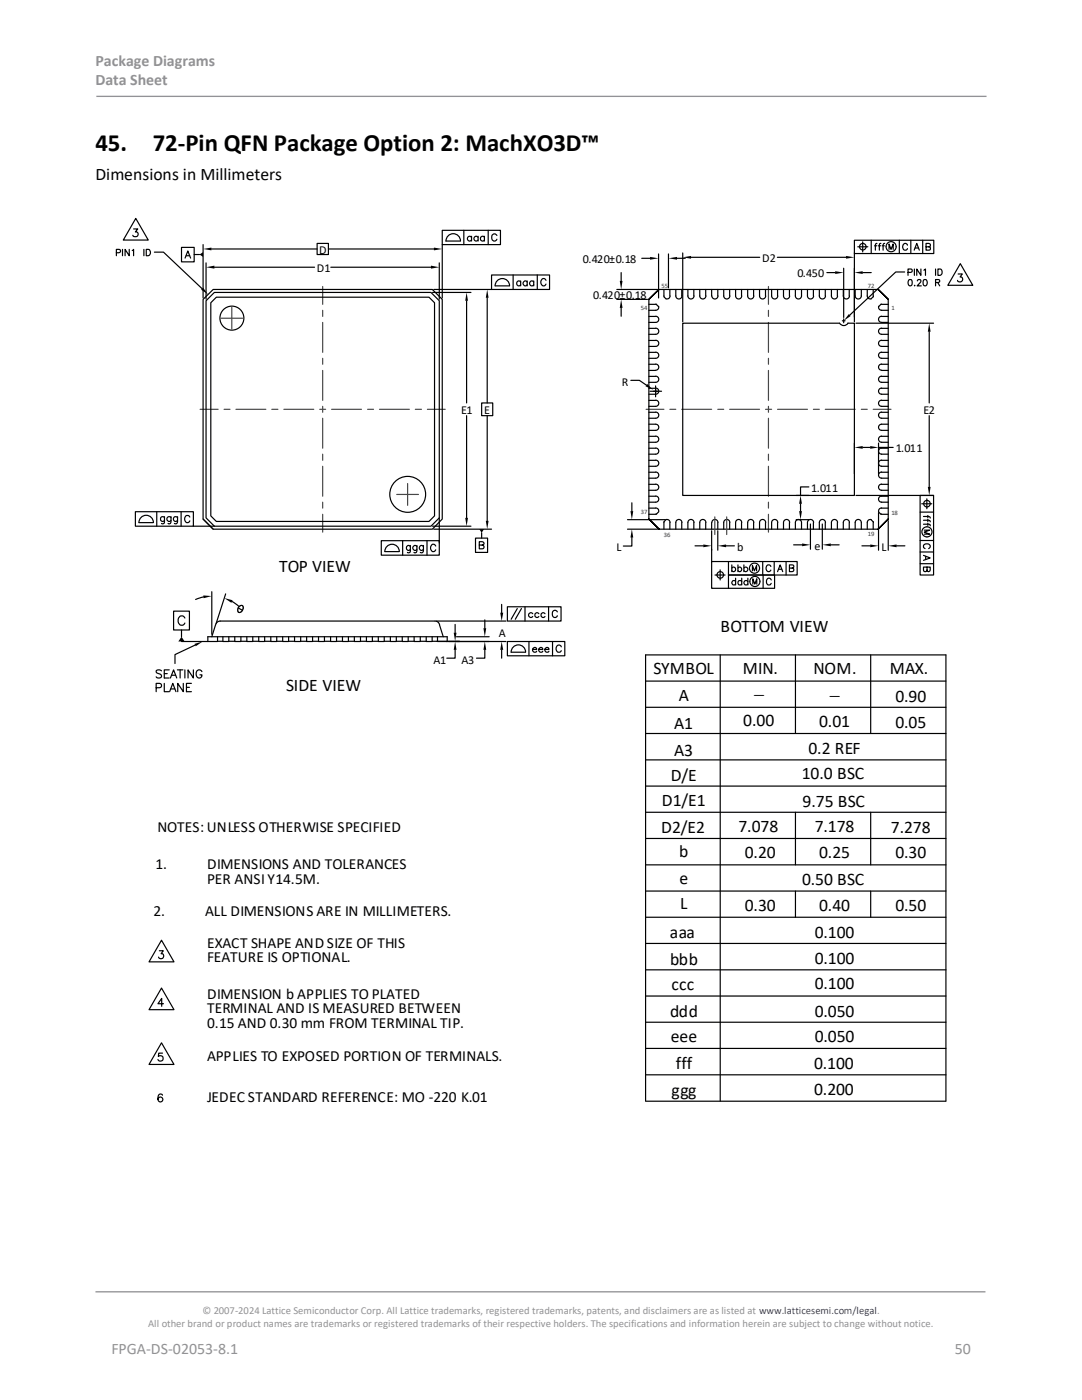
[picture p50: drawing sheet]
<svg xmlns="http://www.w3.org/2000/svg" width="216mm" height="279mm" viewBox="0 0 216 279" stroke-linecap="round" stroke-linejoin="round" font-family="sans-serif">
<defs><g id="words">
<g font-size="5">
<text x="19" y="30.1">45.</text>
<text x="30.5" y="30.1">72-Pin QFN Package Option 2: MachXO3D™</text>
</g>
<g font-size="3.5">
<text x="19" y="35.9">Dimensions in Millimeters</text>
<text x="55.7" y="114.2">TOP VIEW</text>
<text x="143.8" y="126.1">BOTTOM VIEW</text>
<text x="57.1" y="138">SIDE VIEW</text>
<text x="130.4" y="134.6">SYMBOL</text>
<text x="148.2" y="134.6">MIN.</text>
<text x="162.3" y="134.6">NOM.</text>
<text x="177.5" y="134.6">MAX.</text>
<text x="135.4" y="139.9">A</text>
<text x="178.7" y="140">0.90</text>
<text x="134.5" y="145.4">A1</text>
<text x="148.3" y="144.9">0.00</text>
<text x="163.5" y="145.1">0.01</text>
<text x="178.7" y="145.3">0.05</text>
<text x="133.8" y="155.8">D/E</text>
<text x="134.5" y="150.9">A3</text>
<text x="160" y="155.5">10.0 BSC</text>
<text x="161.3" y="150.4">0.2 REF</text>
<text x="132" y="160.8">D1/E1</text>
<text x="160.2" y="161">9.75 BSC</text>
<text x="131.9" y="166.3">D2/E2</text>
<text x="147.4" y="166">7.078</text>
<text x="162.6" y="166.1">7.178</text>
<text x="177.8" y="166.3">7.278</text>
<text x="135.5" y="171">b</text>
<text x="148.6" y="171.3">0.20</text>
<text x="163.5" y="171.3">0.25</text>
<text x="178.7" y="171.3">0.30</text>
<text x="135.6" y="176.4">e</text>
<text x="160" y="176.6">0.50 BSC</text>
<text x="135.7" y="181.4">L</text>
<text x="148.6" y="181.8">0.30</text>
<text x="163.5" y="181.8">0.40</text>
<text x="178.7" y="181.8">0.50</text>
<text x="133.7" y="187.1">aaa</text>
<text x="162.6" y="187.1">0.100</text>
<text x="133.7" y="192.6">bbb</text>
<text x="134" y="197.5">ccc</text>
<text x="162.6" y="192.5">0.100</text>
<text x="162.6" y="197.4">0.100</text>
<text x="133.7" y="203">ddd</text>
<text x="162.6" y="202.9">0.050</text>
<text x="133.9" y="207.9">eee</text>
<text x="162.6" y="207.9">0.050</text>
<text x="134.9" y="213.4">fff</text>
<text x="162.4" y="213.3">0.100</text>
<text x="134" y="218.7">ggg</text>
<text x="162.4" y="218.5">0.200</text>
</g>
<g font-size="3.2" fill="#919195">
<text x="19" y="13.2">Package Diagrams</text>
<text x="19" y="17.1">Data Sheet</text>
<text x="22.2" y="270.2">FPGA-DS-02053-8.1</text>
<text x="190.5" y="270.2">50</text>
</g>
<g font-size="3.1">
<text x="31.4" y="166">NOTES: UNLESS OTHERWISE SPECIFIED</text>
<text x="31" y="173.5">1.</text>
<text x="41.3" y="173.5">DIMENSIONS AND TOLERANCES</text>
<text x="41.3" y="176.3">PER ANSI Y14.5M.</text>
<text x="30.6" y="182.8">2.</text>
<text x="40.9" y="182.8">ALL DIMENSIONS ARE IN MILLIMETERS.</text>
<text x="41.3" y="189.2">EXACT SHAPE AND SIZE OF THIS</text>
<text x="41.3" y="192.1">FEATURE IS OPTIONAL.</text>
<text x="41.3" y="199.4">DIMENSION b APPLIES TO PLATED</text>
<text x="41.3" y="202.3">TERMINAL AND IS MEASURED BETWEEN</text>
<text x="41.3" y="205.2">0.15 AND 0.30 mm FROM TERMINAL TIP.</text>
<text x="41.3" y="211.7">APPLIES TO EXPOSED PORTION OF TERMINALS.</text>
<text x="41.3" y="219.9">JEDEC STANDARD REFERENCE: MO -220 K.01</text>
</g>
<g font-size="2.6">
<text x="150.3" y="139.5">—</text>
<text x="165.4" y="139.8">—</text>
</g>
<g font-size="2.4">
<text x="63.7" y="50.7">D</text>
<text x="116.3" y="52.5">0.420±0.18</text>
<text x="152.1" y="52.3">D2</text>
<text x="63.2" y="54.3">D1</text>
<text x="118.4" y="59.7">0.420±0.18</text>
<text x="159.1" y="55.4">0.450</text>
<text x="124.1" y="76.9">R</text>
<text x="92" y="82.7">E1</text>
<text x="96.6" y="82.7">E</text>
<text x="184.3" y="82.7">E2</text>
<text x="178.7" y="90.3">1.011</text>
<text x="161.9" y="98.2">1.011</text>
<text x="123" y="110">L</text>
<text x="147.1" y="110">b</text>
<text x="162.5" y="109.8">e</text>
<text x="175.9" y="110">L</text>
<text x="99.6" y="127.1">A</text>
<text x="86.5" y="132.5">A1</text>
<text x="92.1" y="132.4">A3</text>
</g>
<g font-size="2.1" fill="#919195">
<text x="40.4" y="262.3">© 2007-2024 Lattice Semiconductor Corp. All Lattice trademarks, registered trademarks, patents, and disclaimers are as listed at www.latticesemi.com/legal.</text>
<text x="29.6" y="264.9">All other brand or product names are trademarks or registered trademarks of their respective holders. The specifications and information herein are subject to change without notice.</text>
</g>
<g font-size="1.3" fill="#363636">
<text x="132" y="57.5">55</text>
<text x="173.2" y="57.4">72</text>
<text x="127.9" y="61.9">54</text>
<text x="177.9" y="61.9">1</text>
<text x="127.9" y="102.6">37</text>
<text x="132.5" y="107.1">36</text>
<text x="173.1" y="107">19</text>
<text x="177.9" y="102.8">18</text>
</g>
</g></defs>
<path d="M19.2 19.2h177.6M19 257.8h177.6" fill="none" stroke="#919195" stroke-width=".26"/>
<g fill="none" stroke="#000" stroke-width=".24">
<path d="M23.2 50.4h.7l.1-.2-.1-.4h-.7v1.2M24.4 49.8v1.2M25.8 49.8v1.2l-.8-1.2v1.2M26.4 50l.3-.2v1.2M26.7 45.7h.8l-.5 .6a.5 .5 0 0 1 .6 .5 .5 .5 0 0 1-.7 .4h-.2l-.2-.2M27.1 43.6l2.5 4.3h-5zM28.7 49.8v1.2M29.2 49.8a.68 .68 0 0 1 .8 .3 .68 .68 0 0 1-.2 .9h-.6zM30.8 50.3h1.8l7.7 7.3M36.2 49.4h2.5v2.9h-2.5zM36.9 51.5l.6-1.4 .5 1.4M37.2 51h.6"/>
<path d="M38.7 50.8h1.1M40.5 59.7l2-1.9h43.8l1.9 1.9v43.9l-1.9 2h-43.8l-2-2zM40.5 48.8v10.7M41.1 52.5v7.2M42.2 49.7h21.1M42.8 58.4h43.2l1.7 1.6v43.4l-1.7 1.6h-43.2l-1.7-1.6v-43.4zM42.8 53.3h20M43.2 59.3h42.4l1.1 1.1v42.6l-1.1 1.1h-42.4l-1.1-1.1v-42.6zM63.3 48.6h2.2v2.2h-2.2zM65.5 49.7h21.1M66 53.3h20M86.3 58.4h7.7"/>
<path d="M86.5 57.8h11.6M87.7 52.5v7.2M88.2 46h11.7v2.8h-11.7zM88.2 48.8v10.7M89 48.1h2.8M89 48.1a1.44 1.44 0 0 1 1.4-1.5 1.44 1.44 0 0 1 1.5 1.5M92.6 46v2.8M94.1 47.4a.46 .46 0 0 0-.7-.1 .46 .46 0 0 0 0 .7 .46 .46 0 0 0 .7-.1M94.1 47.2v.9M95.4 47.4a.47 .47 0 0 0-.7-.1 .47 .47 0 0 0 0 .7 .47 .47 0 0 0 .7-.1M95.4 47.2v.9M96.7 47.4a.45 .45 0 0 0-.7-.1 .45 .45 0 0 0 0 .7 .45 .45 0 0 0 .7-.1"/>
<path d="M96.7 47.2v.9M97.2 59.4v21M97.4 46v2.8M98.1 54.9h11.6v2.9h-11.6zM98.8 57a1.44 1.44 0 0 1 1.4-1.4 1.44 1.44 0 0 1 1.5 1.4M98.8 57.1h2.8M99.2 47a.58 .58 0 0 0-.9-.3 .58 .58 0 0 0-.2 .8 .53 .53 0 0 0 .4 .6 .53 .53 0 0 0 .7-.4M102.4 54.9v2.9M103.9 56.3a.44 .44 0 0 0-.7-.1 .44 .44 0 0 0 0 .7 .44 .44 0 0 0 .7-.1M103.9 56.1v1M105.2 56.3a.46 .46 0 0 0-.7-.1 .46 .46 0 0 0 0 .7 .46 .46 0 0 0 .7-.1M105.2 56.1v1"/>
<path d="M106.5 56.3a.46 .46 0 0 0-.7-.1 .46 .46 0 0 0 0 .7 .46 .46 0 0 0 .7-.1M106.5 56.1v1M107.2 54.9v2.9M108.9 55.9a.53 .53 0 0 0-.6-.3 .53 .53 0 0 0-.4 .5v.4a.53 .53 0 0 0 .4 .6 .53 .53 0 0 0 .6-.4M123.1 57.8h8.1M123.1 59.7h6.1M123.9 54.4v1.7M128.1 51.5h1.6M131.4 50.7v8.8M131.5 57.8l-2 1.9M132.5 57.8v1.3l.4 .5M133.4 50.7v6.7"/>
<path d="M133.7 57.8v1.3M133.7 59.1l-.2 .5h-.6M134.8 57.8v1.3a.61 .61 0 0 0 .7 .6 .61 .61 0 0 0 .6-.6M135.1 51.5h1.6M136 57.8v1.3M136.2 50.5v13.7M137.3 57.8v1.3a.61 .61 0 0 0 .6 .6 .61 .61 0 0 0 .6-.6M137.9 51.4h13.7M138.4 57.8v1.3M139.6 57.8v1.3a.61 .61 0 0 0 .6 .6 .61 .61 0 0 0 .7-.6M140.8 57.8v1.3M142 57.8v1.3a.61 .61 0 0 0 .7 .6 .61 .61 0 0 0 .6-.6"/>
<path d="M143.2 57.8v1.3M144.4 57.8v1.3a.61 .61 0 0 0 .6 .6 .61 .61 0 0 0 .6-.6v-1.3M146.8 57.8v1.3a.61 .61 0 0 0 .6 .6 .61 .61 0 0 0 .6-.6M148 57.8v1.3M149.2 57.8v1.3a.61 .61 0 0 0 .6 .6 .61 .61 0 0 0 .6-.6M150.4 57.8v1.3M151.6 57.8v1.3a.61 .61 0 0 0 .6 .6 .61 .61 0 0 0 .6-.6M152.7 57.8v1.3M154 57.8v1.3a.61 .61 0 0 0 .6 .6 .61 .61 0 0 0 .6-.6M155.1 51.4h13.7M155.2 57.8v1.3M156.3 57.8v1.3a.61 .61 0 0 0 .7 .6 .61 .61 0 0 0 .6-.6"/>
<path d="M157.5 57.8v1.3M158.7 57.8v1.3a.61 .61 0 0 0 .6 .6 .61 .61 0 0 0 .6-.6v-1.3M161.1 57.8v1.3a.61 .61 0 0 0 .6 .6 .61 .61 0 0 0 .6-.6v-1.3M163.5 57.8v1.3a.61 .61 0 0 0 .6 .6 .61 .61 0 0 0 .6-.6M164.7 57.8v1.3M165 54.4h1.7M165.9 57.8v1.3a.61 .61 0 0 0 .6 .6 .61 .61 0 0 0 .6-.6M167.1 57.8v1.3M168.3 57.8v1.3a.61 .61 0 0 0 .6 .6 .61 .61 0 0 0 .6-.6M168.3 53.5v9.9M169.5 57.8v1.3M170.5 47.9h15.8v2.7h-15.8z"/>
<path d="M170.5 50.5v13.7M170.6 57.8v1.3a.61 .61 0 0 0 .7 .6 .61 .61 0 0 0 .6-.6v-1.3M171.2 49.3h2M172.1 54.4h1.7M172.1 48.3v2M173.1 57.8v1.4l.2 .4h.5M173.8 47.9v2.7M174.2 59.3l-.4 .3M174.2 57.8v1.3M174.3 59.1l-.1 .1M174.5 49.1h.4M175 48.6l-.3 .3v1"/>
<path d="M175.2 57.8l2 1.9M175.3 49.1h.4M175.8 48.6l-.3 .1v1.2M176 49.1h.4M176.5 48.6l-.3 .3v1M177.4 49.8v-1.1l.4 1.1 .4-1.1v1.1M179.4 47.9v2.7M180.5 54.3h-1.8l-9.1 8.6M181.1 48.9a.48 .48 0 0 0-.6-.3 .48 .48 0 0 0-.4 .5v.3a.49 .49 0 0 0 .4 .5 .49 .49 0 0 0 .6-.3M181.2 54.4l.8-.2v-.4l-.8-.1v1.3M181.4 55.8h.3a.69 .69 0 0 1 .3 .7 .69 .69 0 0 1-.5 .6 .81 .81 0 0 1-.1-1.3zM181.7 47.9v2.7"/>
<path d="M182.4 49.9l.5-1.3 .5 1.3M182.5 53.7v1.3M182.5 56.9v.2zM182.6 49.5h.6M183 56.1l.2-.3h.3l.2 .1 .1 .2-.8 1h.8M183.8 53.7v1.3l-.9-1.3v1.3M184.1 47.9v2.7M184.4 55.8a.63 .63 0 0 1 .7 .5 .63 .63 0 0 1-.4 .8l-.5-.3v-.5zM184.4 53.9l.3-.2v1.3M184.8 49.3h.5l.3-.2v-.4l-.3-.1h-.5v1.3l.8-.1v-.4l-.3-.1M186.7 56.4l.8-.1v-.4l-.8-.1v1.3M186.7 53.7v1.3"/>
<path d="M187.1 56.4l.4 .7M187.2 53.7h.4a.69 .69 0 0 1 .4 .6 .69 .69 0 0 1-.4 .7h-.4zM191.2 54.7h.8l-.4 .6a.52 .52 0 0 1 .4 .8 .52 .52 0 0 1-.9-.2M191.6 52.6l2.5 4.3h-5zM93.1 60v20.4M123.9 61.5v1.6M125.9 75.9h1.7l1.4 1M129.5 79.9h1.3M129.5 78.7h1.3M129.5 77.5h1.3M129.5 76.3h1.3M129.5 75.1h1.3"/>
<path d="M129.5 73.9h1.3M129.5 72.7h1.3M129.5 71.5h1.3M129.5 70.3h1.3M129.5 69.1h1.3M129.5 67.9h1.3M129.5 66.7h1.3M129.5 65.5h1.3M129.5 64.3h1.3M129.5 63.2h1.3M129.5 61.9h1.3M129.5 60.7h1.3"/>
<path d="M129.7 78.1h2.3M130.8 77v2.2M130.8 79.9a.61 .61 0 0 1 .6 .6 .61 .61 0 0 1-.6 .6M130.8 77.4a.61 .61 0 0 1 .6 .7 .61 .61 0 0 1-.6 .6M130.8 75.1a.61 .61 0 0 1 .6 .6 .61 .61 0 0 1-.6 .6M130.8 72.7a.61 .61 0 0 1 .6 .6 .61 .61 0 0 1-.6 .6M130.8 70.3a.61 .61 0 0 1 .6 .6 .61 .61 0 0 1-.6 .6M130.8 67.9a.61 .61 0 0 1 .6 .6 .61 .61 0 0 1-.6 .6M130.8 65.5a.61 .61 0 0 1 .6 .6 .61 .61 0 0 1-.6 .6M130.8 63.1a.61 .61 0 0 1 .6 .6 .61 .61 0 0 1-.6 .6M130.8 60.7h.2M131 60.8l.4 .4"/>
<path d="M131.4 61.1l-.1 .6-.5 .2M168.1 64h.5M168.3 63.6v.8M169.2 64.5a.98 .98 0 0 1-1.7 0h-31.3v34.4h34.3v-34.4h-1.3M170.8 64.5h15.5M175.3 61.1v.4l.4 .4h1.5M175.7 60.8l-.4 .4M175.9 79.9h1.3M175.9 75.1h1.3M175.9 73.9h1.3M175.9 70.3h1.3M175.9 67.9h1.3"/>
<path d="M175.9 65.5h1.3M175.9 63.2h1.3M175.9 60.7h1.3M175.9 60.7h-.2M175.9 63.1a.61 .61 0 0 0-.6 .6 .61 .61 0 0 0 .6 .6h1.3M175.9 65.5a.61 .61 0 0 0-.6 .6 .61 .61 0 0 0 .6 .6h1.3M175.9 67.9a.61 .61 0 0 0-.6 .6 .61 .61 0 0 0 .6 .6h1.3M175.9 70.3a.61 .61 0 0 0-.6 .6 .61 .61 0 0 0 .6 .6h1.3M175.9 75.1a.61 .61 0 0 0-.6 .6 .61 .61 0 0 0 .6 .6h1.3M175.9 79.9a.61 .61 0 0 0-.6 .6 .61 .61 0 0 0 .6 .6h1.3M177.2 72.7h-1.3a.61 .61 0 0 0-.6 .6 .61 .61 0 0 0 .6 .6M177.2 77.5l-1.3-.1a.61 .61 0 0 0-.6 .7 .61 .61 0 0 0 .6 .6h1.3"/>
<path d="M185.4 66.2v14.2M93.1 83v20.4M96.1 80.4h2.2v2.6h-2.2zM97.2 83v20.9M129.5 99h1.3M129.5 97.8h1.3M129.5 96.7h1.3M129.5 95.4h1.3M129.5 94.2h1.3M129.5 93.1h1.3M129.5 91.9h1.3M129.5 90.6h1.3"/>
<path d="M129.5 89.5h1.3M129.5 88.3h1.3M129.5 87.1h1.3M129.5 85.9h1.3M129.5 84.7h1.3M129.5 83.5h1.3M129.5 82.3h1.3M129.5 81.1h1.3M130.8 99a.61 .61 0 0 1 .6 .6 .61 .61 0 0 1-.6 .6M130.8 96.6a.61 .61 0 0 1 .6 .6 .61 .61 0 0 1-.6 .6M130.8 94.2a.61 .61 0 0 1 .6 .6 .61 .61 0 0 1-.6 .6M130.8 91.8a.61 .61 0 0 1 .6 .6 .61 .61 0 0 1-.6 .7"/>
<path d="M130.8 89.4a.61 .61 0 0 1 .6 .6 .61 .61 0 0 1-.6 .6M130.8 87a.61 .61 0 0 1 .6 .6 .61 .61 0 0 1-.6 .7M130.8 84.7a.61 .61 0 0 1 .6 .6 .61 .61 0 0 1-.6 .6M130.8 82.2a.61 .61 0 0 1 .6 .7 .61 .61 0 0 1-.6 .6M158.9 98.9h2.5M161.4 97.2h-1.7v1.7M170.5 88.4v6.2M170.8 98.9h15.5M172.1 89.3h1.5M175.3 88.4v6.2M175.3 89.3h2.9M175.9 96.7h1.3"/>
<path d="M175.9 94.2h1.3M175.9 91.9h1.3M175.9 89.5h1.3M175.9 87.1h1.3M175.9 87a.61 .61 0 0 0-.6 .6 .61 .61 0 0 0 .6 .7h1.3M175.9 89.4a.61 .61 0 0 0-.6 .6 .61 .61 0 0 0 .6 .6h1.3M175.9 91.8a.61 .61 0 0 0-.6 .6 .61 .61 0 0 0 .6 .7h1.3M175.9 94.2a.61 .61 0 0 0-.6 .6 .61 .61 0 0 0 .6 .6h1.3M175.9 96.6a.61 .61 0 0 0-.6 .6 .61 .61 0 0 0 .6 .6h1.3M177.2 82.3l-1.3-.1a.61 .61 0 0 0-.6 .7 .61 .61 0 0 0 .6 .6h1.3M177.2 84.7h-1.3a.61 .61 0 0 0-.6 .6 .61 .61 0 0 0 .6 .6h1.3M177.2 99h-1.3a.61 .61 0 0 0-.6 .6 .61 .61 0 0 0 .6 .6h1.3"/>
<path d="M183.6 98.9h2.7v15.9h-2.7zM184.9 99.6v1.9M185.4 83v14.2M27 102.1h11.6v2.9h-11.6zM27.7 104.3a1.44 1.44 0 0 1 1.5-1.5 1.44 1.44 0 0 1 1.4 1.5M27.7 104.3h2.9M31.3 102.1v2.9M32.8 103.1v1.1a.36 .36 0 0 1-.2 .3 .36 .36 0 0 1-.4 0M32.8 103.3a.45 .45 0 0 0-.6 0 .45 .45 0 0 0 0 .6 .45 .45 0 0 0 .6 0M34.1 103.1l-.1 1.3-.2 .1h-.3M34.1 103.3a.46 .46 0 0 0-.7-.1 .46 .46 0 0 0 0 .7 .46 .46 0 0 0 .7 0M35.4 103.1l-.1 1.3-.1 .1h-.4"/>
<path d="M35.4 103.3a.46 .46 0 0 0-.7-.1 .46 .46 0 0 0 0 .7 .46 .46 0 0 0 .7 0M36.1 102.1v2.9M37.9 103.2a.53 .53 0 0 0-.6-.3 .53 .53 0 0 0-.5 .5v.3a.53 .53 0 0 0 .5 .6 .53 .53 0 0 0 .6-.4M38.6 105h4.2M40.5 103.6l2 2M40.6 119.1l-1.6 .5M42.3 118.1v8.5M45 118.5l-1.9 5.9M76.1 107.9h11.6v2.9h-11.6zM76.8 110.1a1.44 1.44 0 0 1 1.4-1.5 1.44 1.44 0 0 1 1.5 1.5M76.8 110.1h2.8M80.3 107.9v2.9"/>
<path d="M81.9 108.9v1.1a.36 .36 0 0 1-.2 .3 .36 .36 0 0 1-.4-.1M81.9 109.1a.44 .44 0 0 0-.7-.1 .44 .44 0 0 0 0 .7 .44 .44 0 0 0 .7-.1M83.2 108.9l-.1 1.3-.2 .1-.3-.1M83.2 109.1a.46 .46 0 0 0-.7-.1 .46 .46 0 0 0 0 .7 .46 .46 0 0 0 .7-.1M84.5 108.9l-.1 1.3-.2 .1-.3-.1M84.5 109.1a.46 .46 0 0 0-.7-.1 .46 .46 0 0 0 0 .7 .46 .46 0 0 0 .7-.1M85.2 107.9v2.9M86.3 105h7.7M86.5 105.6h11.6M86.9 109a.53 .53 0 0 0-.6-.4 .53 .53 0 0 0-.4 .6v.3a.53 .53 0 0 0 .4 .6 .53 .53 0 0 0 .6-.4M87.7 103.4v5M94.9 107.4h2.4v2.8h-2.4z"/>
<path d="M95.6 108.8l.8-.1 .2-.2-.1-.2-.3-.2h-.6v1.4h.6a.38 .38 0 0 0 .4-.3 .38 .38 0 0 0-.4-.4M96.1 106.3v1.1M125.2 105.6h6M125.2 103.7h7.6M126.1 107.3v1.7h-1.7M126.1 100.3v1.7M129.5 103.6l2 2-2-2v-43.9l2-1.9-2 1.9 2-1.9h43.7l2 1.9-2-1.9 2 1.9v43.9l-2 2 2-2-2 2h-43.7l-2-2 2 2M129.5 102.6h1.3M129.5 101.4h1.3M129.5 100.2h1.3M130.8 101.4l.5 .2 .1 .6M131 102.6h-.2"/>
<path d="M131.4 102.2l-.4 .4M132.5 104.3l.4-.6h.2l.5 .2 .1 .4M132.5 104.3v1.3M133.7 104.3v1.3M134.8 104.3a.61 .61 0 0 1 .7-.6 .61 .61 0 0 1 .6 .6M134.8 104.3v1.3M136 104.3v1.3M137.3 104.3a.61 .61 0 0 1 .6-.6 .61 .61 0 0 1 .6 .6M137.3 104.3v1.3M138.4 104.3v1.3M138.7 108.9h1.6M139.6 104.3a.61 .61 0 0 1 .6-.6 .61 .61 0 0 1 .7 .6"/>
<path d="M139.6 104.3v1.3M140.8 104.3v1.3M142 104.3v1.3M142 105.9v6.2M142 104.3a.61 .61 0 0 1 .7-.6 .61 .61 0 0 1 .6 .6M142.7 114.8h2M143.2 104.3v1.3M143.2 105.9v3.9M143.7 113.7v2M144.4 104.3a.61 .61 0 0 1 .6-.6 .61 .61 0 0 1 .6 .6M144.4 104.3v1.3M144.9 108.9h1.6"/>
<path d="M145.4 112.1v2.7h9.2v2.6h-12.6v-5.3h17.1v2.7h-13.7v2.6M145.6 104.3v1.3M146 113.4a.42 .42 0 0 1 .6-.1 .42 .42 0 0 1 0 .6 .42 .42 0 0 1-.6 0M146 112.7v1.4M146.8 104.3a.61 .61 0 0 1 .6-.6 .61 .61 0 0 1 .6 .6M146.8 116.1a.42 .42 0 0 0-.6-.1 .42 .42 0 0 0 0 .6 .42 .42 0 0 0 .6-.1M146.8 104.3v1.3M146.8 115.4v1.3M147.3 113.4a.42 .42 0 0 1 .6-.1 .42 .42 0 0 1 0 .6 .42 .42 0 0 1-.6 0M147.3 112.7v1.4M148 104.3v1.3M148 116.1a.42 .42 0 0 0-.6-.1 .42 .42 0 0 0 0 .6 .42 .42 0 0 0 .6-.1"/>
<path d="M148 115.4v1.3M148.4 113.4a.44 .44 0 0 1 .7-.1 .44 .44 0 0 1 0 .7 .44 .44 0 0 1-.7-.1M148.4 112.7v1.4M149.2 104.3v1.3M149.2 104.3a.61 .61 0 0 1 .6-.6 .61 .61 0 0 1 .6 .6M149.2 116.1a.43 .43 0 0 0-.6-.1 .43 .43 0 0 0 0 .6 .43 .43 0 0 0 .6-.1M149.2 115.4v1.3M150.1 113.9v-1l.4 1 .5-1v1M150.2 116.6v-1.1l.4 1.1 .4-1.1v1.1M150.4 104.3v1.3M151.6 104.3a.61 .61 0 0 1 .6-.6 .61 .61 0 0 1 .6 .6M151.6 104.3v1.3"/>
<path d="M152.2 112.1v2.7M152.3 114.8v2.6M152.7 104.3v1.3M153.8 113.1a.49 .49 0 0 0-.5-.4 .49 .49 0 0 0-.4 .6 .56 .56 0 0 0 .1 .7 .56 .56 0 0 0 .8-.1v-.1M153.9 115.7a.48 .48 0 0 0-.6-.3 .48 .48 0 0 0-.4 .5v.3a.49 .49 0 0 0 .4 .5 .49 .49 0 0 0 .6-.3M154 104.3a.61 .61 0 0 1 .6-.6 .61 .61 0 0 1 .6 .6M154 104.3v1.3M154.5 112.1v2.7M155.2 114.1l.5-1.4 .5 1.4M155.2 104.3v1.3M155.4 113.6h.6M156.3 104.3a.61 .61 0 0 1 .7-.6 .61 .61 0 0 1 .6 .6"/>
<path d="M156.3 104.3v1.3M156.9 112.1v2.7M157.5 113.4l.9-.1v-.4l-.9-.2v1.4h.6l.3-.2v-.4l-.3-.1M157.5 104.3v1.3M158.4 108.7h1.7M158.7 104.3a.61 .61 0 0 1 .6-.6 .61 .61 0 0 1 .6 .6M158.7 104.3v1.3M158.9 103.7h2.5M159.7 100.5v1.5M159.9 104.3v1.3M161.1 104.3a.61 .61 0 0 1 .6-.6 .61 .61 0 0 1 .6 .6M161.1 104.3v1.3"/>
<path d="M161.7 104.6v5M162.3 104.3v1.3M163.5 104.3a.61 .61 0 0 1 .6-.6 .61 .61 0 0 1 .6 .6M163.5 104.3v1.3M164.1 104.6v5M164.7 104.3v1.3M165.8 108.7h1.6M165.9 104.3a.61 .61 0 0 1 .6-.6 .61 .61 0 0 1 .6 .6M165.9 104.3v1.3M167.1 104.3v1.3M168.3 104.3a.61 .61 0 0 1 .6-.6 .61 .61 0 0 1 .6 .6M168.3 104.3v1.3"/>
<path d="M169.5 104.3v1.3M170.6 104.3a.61 .61 0 0 1 .7-.6 .61 .61 0 0 1 .6 .6M170.6 104.3v1.3M171.9 104.3v1.3M172 108.9h1.6M173.1 104.3v1.3M173.8 103.7l.4 .4M173.8 103.7l-.5 .1-.2 .5M174.2 104.3v1.3M174.2 104.1l.1 .2M175.3 102.3v7.5M175.3 102.2l.4 .4"/>
<path d="M175.7 102.6h.2M175.9 102.6h1.3M175.9 101.4h1.3M175.9 101.4l-.5 .2-.1 .6M177.2 103.9v5.9M178.9 108.9h1.7M183.6 102.2h2.7M183.6 107.9h2.7M183.6 110.2h2.7M183.6 112.5h2.7M183.9 100.5h2M184.3 103.1h1l.3 .3"/>
<path d="M184.3 103.8h1l.3 .3M184.3 104.6l1.2 .1 .1 .2M184.3 110.8l1.3 .6-1.3 .4M184.4 105.8h1.1l-1.1 .4 1.1 .4h-1.1M184.6 109.5a.49 .49 0 0 1-.3-.6 .49 .49 0 0 1 .5-.4h.3a.49 .49 0 0 1 .5 .4 .49 .49 0 0 1-.3 .6M184.7 111v.7M185 113.2v.8l.3 .1 .3-.3v-.6h-1.3v.8l.4 .1 .3-.3M185.1 102.9v.4M185.1 103.6v.5M185.1 104.4v.5M31.2 137.3h.6a.44 .44 0 0 0 .4-.5 .44 .44 0 0 0-.4-.4h-.6v1.6M32.2 133.9a.62 .62 0 0 0-1 .1l.1 .3 .8 .3a.39 .39 0 0 1 0 .6 .69 .69 0 0 1-.9-.1"/>
<path d="M32.8 136.4v1.6h.9M32.8 134.4h.6M33.8 133.7h-1v1.6h1M33.8 138l.7-1.6 .6 1.6M34 135.3l.6-1.6 .7 1.6M34.1 137.5h.8M34.2 134.8h.8M34.6 122h3.2v3.7h-3.2zM35.4 133.7h1.1M35.9 133.7v1.6M36.2 128h5.3M36.2 125.7v1.4"/>
<path d="M36.6 136.4v1.6l-1.1-1.6v1.6M36.9 123.3a.69 .69 0 0 0-.8-.4 .69 .69 0 0 0-.6 .7 .77 .77 0 0 0 .3 1 .77 .77 0 0 0 1-.1l.1-.2M36.9 133.7v1.6M37.2 137.2h.6M38.2 136.4h-1v1.6h1M38.6 133.7v1.6l-1.1-1.6v1.6M38.9 128.7l-4 1.9v1.8M40.3 134a.6 .6 0 0 0-.7-.3 .6 .6 0 0 0-.5 .6v.4a.58 .58 0 0 0 .6 .6 .58 .58 0 0 0 .6-.6h-.4M43 124.7l-.7 2.4M43.4 127.1v.9h-1.9M43.4 128h1.1M43.9 123.9h42.9a.92 .92 0 0 1 .9 .8"/>
<path d="M43.9 123.9a.93 .93 0 0 0-.9 .8M44.5 127.1v.9M45.7 127.1v.9h-1.2M45.7 128h1.1M46.3 120l1.4 1M46.8 127.1v.9h1.3v-.9M47.5 122.1l.3 .1M47.5 121.3v.8M47.6 121.3l.8 .5M47.7 121.1l-.2 .2M47.9 120.9l-.2 .2M48.1 128h1.2"/>
<path d="M48.1 120.8l-.2 .1M48.2 120.8a.65 .65 0 0 1 .4 .6 .65 .65 0 0 1-.3 .6l-.5 .2M49.3 127.1v.9h1.1v-.9M50.4 128h1.2M51.6 127.1v.9h1.2v-.9M52.8 128h1.2M54 127.1v.9h1.2v-.9M55.2 128h1.2M56.4 127.1v.9h1.2v-.9M57.6 128h1.2M58.8 127.1v.9h1.2v-.9M60 128h1.2"/>
<path d="M61.2 127.1v.9h1.2v-.9M62.4 128h1.2M63.6 127.1v.9h1.1v-.9M64.7 128h1.3M66 127.1v.9h1.2v-.9M67.2 128h1.1M68.3 127.1v.9h1.2v-.9M69.5 128h1.2M70.7 127.1v.9h1.2v-.9M71.9 128h1.2M73.1 127.1v.9h1.2v-.9M74.3 128h1.2"/>
<path d="M75.5 127.1v.9h1.2v-.9M76.7 128h1.2M77.9 127.1v.9h1.2v-.9M79.1 128h1.2M80.3 127.1v.9h1.1v-.9M81.4 128h1.2M82.6 127.1v.9h1.3v-.9M83.9 128h17.1M85 127.1v.9M86.2 127.1v.9M87.1 123.9h13.9M87.3 127.1v.9h1.9v-.9h-47.7v.9"/>
<path d="M87.7 124.7l.7 2.4M90.8 129.7v1.7h-1.6M90.8 124.6v1.7M91.1 127.1h6.5M96.7 129.7v1.7h-1.6M96.7 123.7v1.7M100.1 120.6v1.7M100.1 129.7v1.7M101.2 128h11.5v2.9h-11.5zM101.2 121.1h10.7v2.8h-10.7zM102.3 129.3a1.44 1.44 0 0 1 1.6-.5 1.44 1.44 0 0 1 1 1.3h-2.9zM103.2 121.5l-1.2 2.1"/>
<path d="M104 121.5l-1.2 2.1M104.8 121.1v2.8M105.5 128v2.9M106.3 129.6h.8a.46 .46 0 0 0-.6-.3 .46 .46 0 0 0-.3 .6 .46 .46 0 0 0 .6 .3l.3-.2M106.3 122.5a.46 .46 0 0 0-.7-.1 .46 .46 0 0 0 0 .7 .46 .46 0 0 0 .7-.1M107.5 129.6h.8a.46 .46 0 0 0-.6-.3 .46 .46 0 0 0-.3 .6 .46 .46 0 0 0 .6 .3l.3-.2M107.5 122.5a.45 .45 0 0 0-.6-.1 .45 .45 0 0 0 0 .7 .45 .45 0 0 0 .6-.1M108.7 129.6h.8a.46 .46 0 0 0-.5-.3 .46 .46 0 0 0-.3 .6 .46 .46 0 0 0 .6 .3l.2-.2M108.7 122.5a.45 .45 0 0 0-.6-.1 .45 .45 0 0 0 0 .7 .45 .45 0 0 0 .6-.1M109.5 121.1v2.8M110.3 128v2.9M111.2 122.1a.57 .57 0 0 0-.8-.2 .57 .57 0 0 0-.2 .8 .51 .51 0 0 0 .4 .5 .51 .51 0 0 0 .6-.3"/>
<path d="M112 129.1a.53 .53 0 0 0-.6-.4 .53 .53 0 0 0-.4 .6 .58 .58 0 0 0 .2 .8 .58 .58 0 0 0 .8-.3M128.8 135.9h59.9M143.7 130.7v89M158.7 130.7v15.7M173.7 130.7v15.7M128.8 141.2h59.9M128.8 146.4h59.9M128.8 151.7h59.9M128.8 156.9h59.9M128.8 162.1h59.9M128.8 167.3h59.9M128.8 177.8h59.9"/>
<path d="M128.8 172.6h59.9M158.7 162.1v10.5M158.7 177.8v5.3M173.7 162.1v10.5M173.7 177.8v5.3M31.8 189.7h.8l-.5 .6a.52 .52 0 0 1 .4 .9 .52 .52 0 0 1-.9-.2M32.2 197.2l2.5 4.3h-5zM32.2 187.6l2.5 4.4h-5zM128.8 183.1h59.9M128.8 188.3h59.9M128.8 193.6h59.9M128.8 198.8h59.9"/>
<path d="M32.2 208.1l2.5 4.3h-5zM32.4 210.2h-.7l-.1 .7a.55 .55 0 0 1 .8-.1 .55 .55 0 0 1-.1 .9 .55 .55 0 0 1-.8-.3M32.4 218.6a.45 .45 0 0 0-.6-.2 .9 .9 0 0 0 .2 1.5 .49 .49 0 0 0 .5-.5 .49 .49 0 0 0-.5-.5 .49 .49 0 0 0-.5 .5M32.6 200.3h-1.1l.8-1.1v1.6M128.8 219.7v-89h59.9v89.1M128.8 204h59.9M128.8 209.2h59.9M128.8 214.5h59.9M128.8 219.8h59.9"/>
<circle cx="172.2" cy="49.2" r=".65"/>
<circle cx="177.8" cy="49.2" r="1.01"/>
<circle cx="46.3" cy="63.5" r="2.39"/>
<circle cx="81.3" cy="98.7" r="3.6"/>
<circle cx="143.7" cy="114.7" r=".65"/>
<circle cx="150.5" cy="113.4" r="1.01"/>
<circle cx="150.6" cy="116" r="1.01"/>
<circle cx="185" cy="100.5" r=".65"/>
<circle cx="185" cy="106.1" r="1.01"/>
</g>
<g fill="none" stroke="#484848" stroke-width=".24">
<path d="M64.4 57.2v3.5M153.3 57.2v3.5M44.1 63.5h4.3M46.3 61.3v4.4M64.4 61.9v1.3M64.4 64.3v6M64.4 71.5v1.2M64.4 73.9v6M153.3 61.9v1.3M153.3 64.3v6M153.3 71.5v1.2M153.3 73.9v6"/>
<path d="M39.9 81.7h3.6M44.7 81.7h1.2M47.1 81.7h5.9M54.2 81.7h1.3M56.6 81.7h6M63.8 81.7h1.2M64.4 81.1v1.2M64.4 83.5v6M64.4 90.6v1.3M64.4 93.1v5.9M66.2 81.7h5.9M73.4 81.7h1.1"/>
<path d="M75.7 81.7h6M79.2 98.7h4.3M81.3 96.5v4.4M82.9 81.7h1.2M85.3 81.7h3.5M128.9 81.7h3.6M133.7 81.7h1.1M136 81.7h6M143.2 81.7h1.2M145.6 81.7h6M152.7 81.7h1.3M153.3 81.1v1.2"/>
<path d="M153.3 83.5v6M153.3 90.6v1.3M153.3 93.1v5.9M155.2 81.7h5.9M162.3 81.7h1.2M164.7 81.7h5.9M171.9 81.7h1.2M174.2 81.7h3.6M64.4 100.2v1.2M64.4 102.6v3.6M142.6 103.2v3.5M145 103.2v3.5"/>
<path d="M153.3 100.2v1.2M153.3 102.6v3.6"/>
</g>
<g fill="#000">
<path d="M39.8 50.8l.7-.5v1zM40.5 57.4l1 1.4-1.4-1zM40.5 49.7l1.7-.3v.6zM41.1 53.3l1.7-.3v.6zM86 53l1.7 .3-1.7 .3zM86.6 49.4l1.6 .3-1.6 .3zM97.2 57.8l.3 1.6h-.6zM123.7 56.1h.5l-.3 1.7zM129.7 51.3l1.7 .2-1.7 .3zM133.4 51.5l1.7-.2v.5zM136.2 51.4l1.7-.3v.5zM166.7 54.1l1.6 .3-1.6 .3z"/>
<path d="M168.8 51.1l1.7 .3-1.7 .2zM170.5 54.4l1.6-.3v.6zM93.1 58.4l.3 1.6h-.6zM123.9 59.7l.3 1.8h-.5zM129.1 76.6l1.2 1.2-1.5-.7zM169.4 62.7l.3 .4-1.4 .9zM185.4 64.5l.3 1.7h-.6zM170.5 89.3l1.6-.3v.6zM173.6 89l1.7 .3-1.7 .3zM185.1 97.2h.6l-.3 1.7zM40.6 118.8l1.7 .2-1.7 .4zM92.8 103.4h.6l-.3 1.6z"/>
<path d="M95.6 105.6h1l-.5 .7zM96.9 103.9h.6l-.3 1.7zM125.8 102h.6l-.3 1.7zM126.1 105.6l.3 1.7h-.6zM140.3 108.7l1.7 .2-1.7 .3zM143.2 108.9l1.7-.2v.5zM159.5 102h.5l-.3 1.7zM159.7 98.9l.3 1.6h-.5zM160.1 108.5l1.6 .2-1.6 .3zM164.1 108.7l1.7-.2v.5zM173.6 108.7l1.7 .2-1.7 .3zM177.2 108.9l1.7-.2v.5z"/>
<path d="M36.2 127.1l.6 .9h-1.2zM38.8 128.5l1.6-.5-1.3 1zM44.8 119.4l1.6 .4-.2 .5zM90.5 126.3h.6l-.3 1.7zM90.8 128l.3 1.7h-.6zM96.5 125.4h.5l-.3 1.7zM96.7 128l.3 1.7h-.5zM100.1 128l.3 1.7h-.6zM99.8 122.3h.6l-.3 1.6z"/>
</g>
<use href="#words"/>
</svg>
